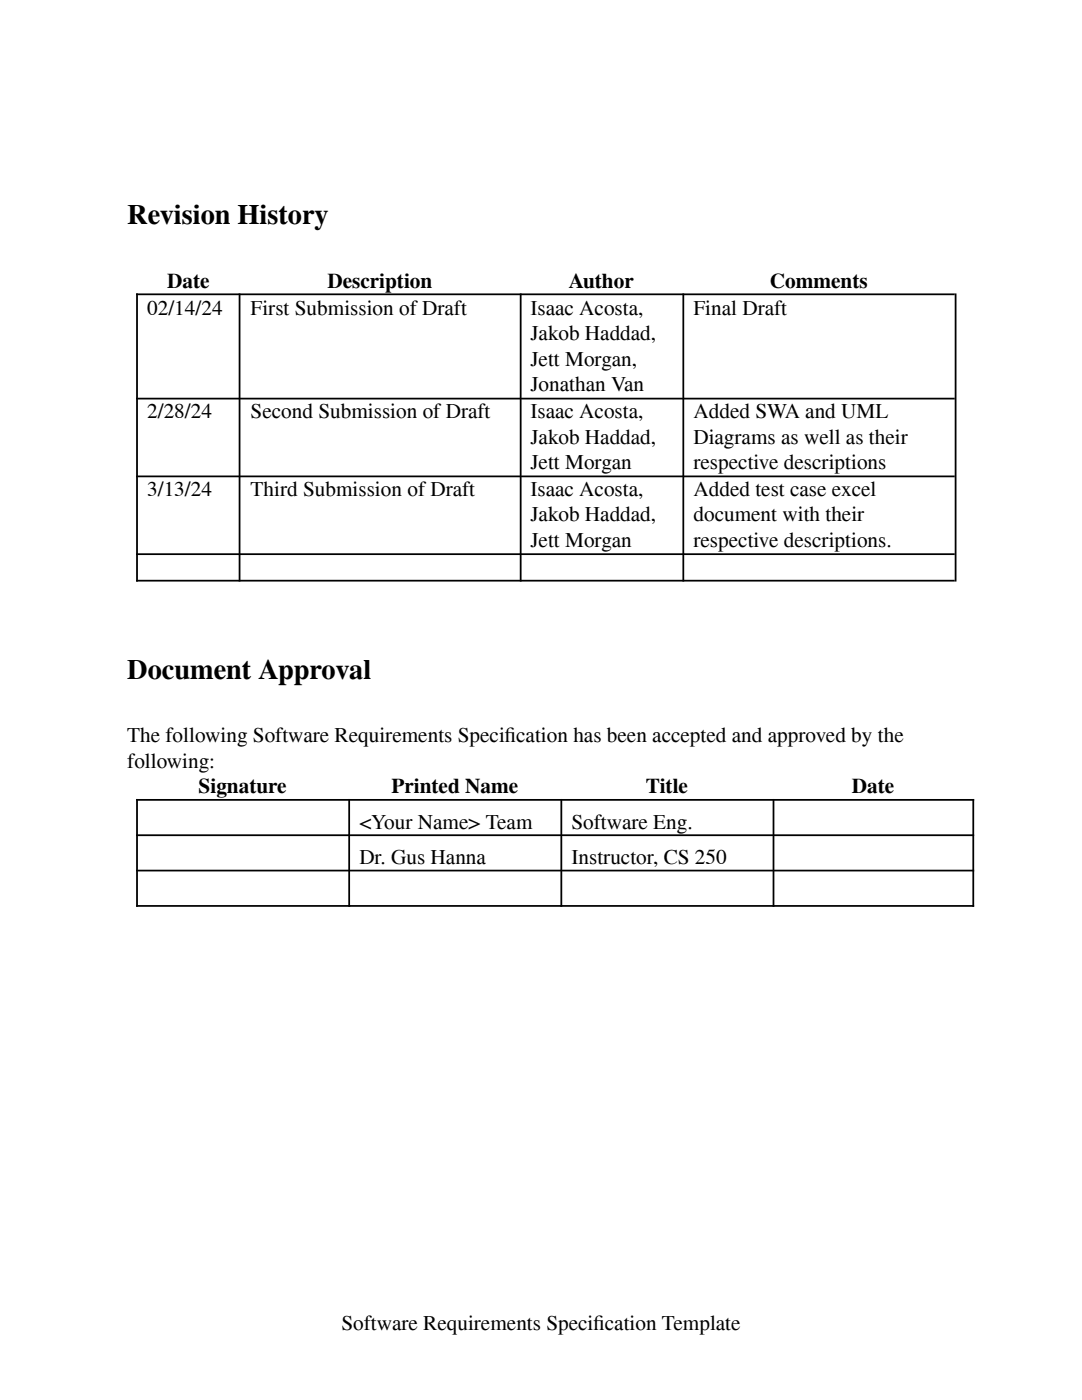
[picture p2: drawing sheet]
<svg xmlns="http://www.w3.org/2000/svg" width="216mm" height="279mm" viewBox="0 0 216 279" stroke-linecap="round" stroke-linejoin="round" font-family="sans-serif">
<defs><g id="words">
<g font-size="5.6">
<text x="25.4" y="44.8">Revision History</text>
<text x="25.4" y="135.4">Document Approval</text>
</g>
<g font-size="4.2">
<text x="33.3" y="57.5">Date</text>
<text x="65.3" y="57.5">Description</text>
<text x="113.5" y="57.5">Author</text>
<text x="153.6" y="57.5">Comments</text>
<text x="29.4" y="62.8">02/14/24</text>
<text x="50" y="62.8">First Submission of Draft</text>
<text x="105.8" y="62.8">Isaac Acosta,</text>
<text x="138.4" y="62.8">Final Draft</text>
<text x="105.8" y="67.9">Jakob Haddad,</text>
<text x="105.8" y="73">Jett Morgan,</text>
<text x="29.4" y="83.4">2/28/24</text>
<text x="50" y="83.4">Second Submission of Draft</text>
<text x="105.8" y="78.1">Jonathan Van</text>
<text x="105.8" y="83.4">Isaac Acosta,</text>
<text x="138.4" y="83.4">Added SWA and UML</text>
<text x="105.8" y="88.5">Jakob Haddad,</text>
<text x="138.4" y="88.5">Diagrams as well as their</text>
<text x="105.8" y="93.6">Jett Morgan</text>
<text x="138.4" y="93.6">respective descriptions</text>
<text x="29.4" y="98.9">3/13/24</text>
<text x="50" y="98.9">Third Submission of Draft</text>
<text x="105.8" y="98.9">Isaac Acosta,</text>
<text x="138.4" y="98.9">Added test case excel</text>
<text x="105.8" y="104">Jakob Haddad,</text>
<text x="138.4" y="104">document with their</text>
<text x="105.8" y="109.1">Jett Morgan</text>
<text x="138.4" y="109.1">respective descriptions.</text>
<text x="25.4" y="148.1">The following Software Requirements Specifi cation has been accepted and approved by the</text>
<text x="25.4" y="153.2">following:</text>
<text x="39.6" y="158.3">Signature</text>
<text x="78.1" y="158.3">Printed Name</text>
<text x="128.9" y="158.3">Title</text>
<text x="170" y="158.3">Date</text>
<text x="71.7" y="165.3">&lt;Your Name&gt; Team</text>
<text x="114" y="165.3">Software Eng.</text>
<text x="71.7" y="172.4">Dr. Gus Hanna</text>
<text x="114" y="172.4">Instructor, CS 250</text>
<text x="68.1" y="265.4">Software Requirements Specifi cation Template</text>
</g>
</g></defs>
<g fill="none" stroke="#000" stroke-width=".35">
<path d="M27.2 58.7h163.3M27.3 58.6v57.5M47.8 58.6v57.5M103.9 58.6v57.5M136.3 58.6v57.5M190.7 58.6v57.5M27.2 79.6h163.3M27.2 95.1h163.3M27.2 110.6h163.3M27.2 115.9h163.3M27.2 159.6h167.2M27.3 159.5v21.5"/>
<path d="M69.7 159.5v21.5M112 159.5v21.5M154.3 159.5v21.5M194.2 159.5v21.5M27.2 166.7h167.2M27.2 173.7h167.2M27.2 180.8h167.2"/>
</g>
<use href="#words"/>
</svg>
